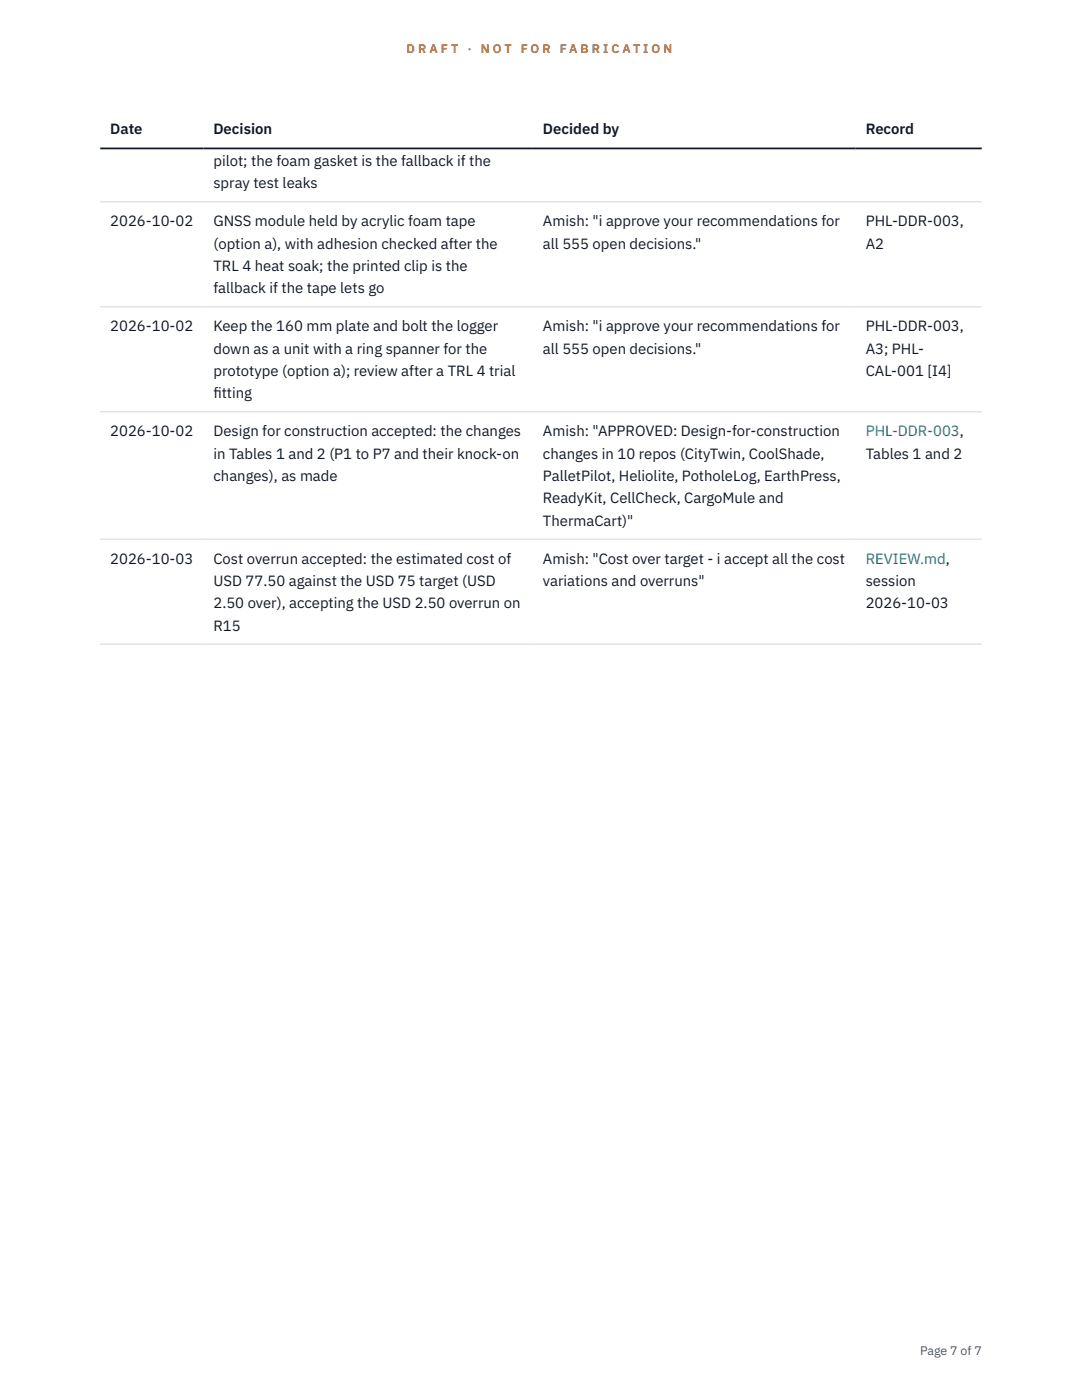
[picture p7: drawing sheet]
<svg xmlns="http://www.w3.org/2000/svg" width="216mm" height="279mm" viewBox="0 0 216 279" stroke-linecap="round" stroke-linejoin="round" font-family="sans-serif">
<defs><g id="words">
<g font-size="3" fill="#111827">
<text x="22" y="26.8">Date</text>
<text x="42.6" y="26.8">Decision</text>
<text x="108.3" y="26.8">Decided by</text>
<text x="172.7" y="26.8">Record</text>
<text x="42.6" y="33.1">pilot; the foam gasket is the fallback if the</text>
<text x="42.6" y="37.6">spray test leaks</text>
<text x="22" y="45.2">2026-10-02</text>
<text x="42.6" y="45.2">GNSS module held by acrylic foam tape</text>
<text x="108.3" y="45.2">Amish: &quot;i approve your recommendations for</text>
<text x="172.7" y="45.2">PHL-DDR-003,</text>
<text x="42.6" y="49.6">(option a), with adhesion checked after the</text>
<text x="108.3" y="49.6">all 555 open decisions.&quot;</text>
<text x="172.7" y="49.6">A2</text>
<text x="42.6" y="54.1">TRL 4 heat soak; the printed clip is the</text>
<text x="42.6" y="58.5">fallback if the tape lets go</text>
<text x="22" y="66.2">2026-10-02</text>
<text x="42.6" y="66.2">Keep the 160 mm plate and bolt the logger</text>
<text x="42.6" y="70.6">down as a unit with a ring spanner for the</text>
<text x="108.3" y="66.2">Amish: &quot;i approve your recommendations for</text>
<text x="108.3" y="70.6">all 555 open decisions.&quot;</text>
<text x="172.7" y="66.2">PHL-DDR-003,</text>
<text x="172.7" y="70.6">A3; PHL-</text>
<text x="42.6" y="75">prototype (option a); review after a TRL 4 trial</text>
<text x="172.7" y="75">CAL-001 [I4]</text>
<text x="42.6" y="79.5">f</text>
<text x="42.6" y="79.5">itting</text>
<text x="22" y="87.1">2026-10-02</text>
<text x="42.6" y="87.1">Design for construction accepted: the changes</text>
<text x="108.3" y="87.1">Amish: &quot;APPROVED: Design-for-construction</text>
<text x="42.6" y="91.6">in Tables 1 and 2 (P1 to P7 and their knock-on</text>
<text x="108.3" y="91.6">changes in 10 repos (CityTwin, CoolShade,</text>
<text x="172.7" y="91.6">Tables 1 and 2</text>
<text x="42.6" y="96">changes), as made</text>
<text x="108.3" y="96">PalletPilot, Heliolite, PotholeLog, EarthPress,</text>
<text x="108.3" y="100.4">ReadyKit, CellCheck, CargoMule and</text>
<text x="108.3" y="104.9">ThermaCart)&quot;</text>
<text x="22" y="112.5">2026-10-03</text>
<text x="42.6" y="112.5">Cost overrun accepted: the estimated cost of</text>
<text x="108.3" y="112.5">Amish: &quot;Cost over target - i accept all the cost</text>
<text x="42.6" y="117">USD 77.50 against the USD 75 target (USD</text>
<text x="108.3" y="117">variations and overruns&quot;</text>
<text x="172.7" y="117">session</text>
<text x="42.6" y="121.4">2.50 over), accepting the USD 2.50 overrun on</text>
<text x="42.6" y="125.8">R15</text>
<text x="172.7" y="121.4">2026-10-03</text>
</g>
<g font-size="3" fill="#0f766e">
<text x="172.7" y="87.1">PHL-DDR-003,</text>
<text x="172.7" y="112.5">REVIEW.md,</text>
</g>
<g font-size="2.5" fill="#b45309">
<text x="81.1" y="10.5">D R A F T</text>
<text x="93.3" y="10.5">·</text>
<text x="95.9" y="10.5">N O T</text>
<text x="103.9" y="10.5">F O R</text>
<text x="111.7" y="10.5">F A B R I C A T I O N</text>
</g>
<text font-size="2.5" fill="#4b5563" x="183.6" y="270.3">Page 7 of 7</text>
</g></defs>
<path d="M20 40.3h175.9M20 61.2h175.9M20 82.2h175.9M20 107.6h175.9M20 128.5h175.9" fill="none" stroke="#d1d5db" stroke-width=".2"/>
<path d="M20 29.6h175.9" fill="none" stroke="#111827" stroke-width=".35"/>
<use href="#words"/>
</svg>
